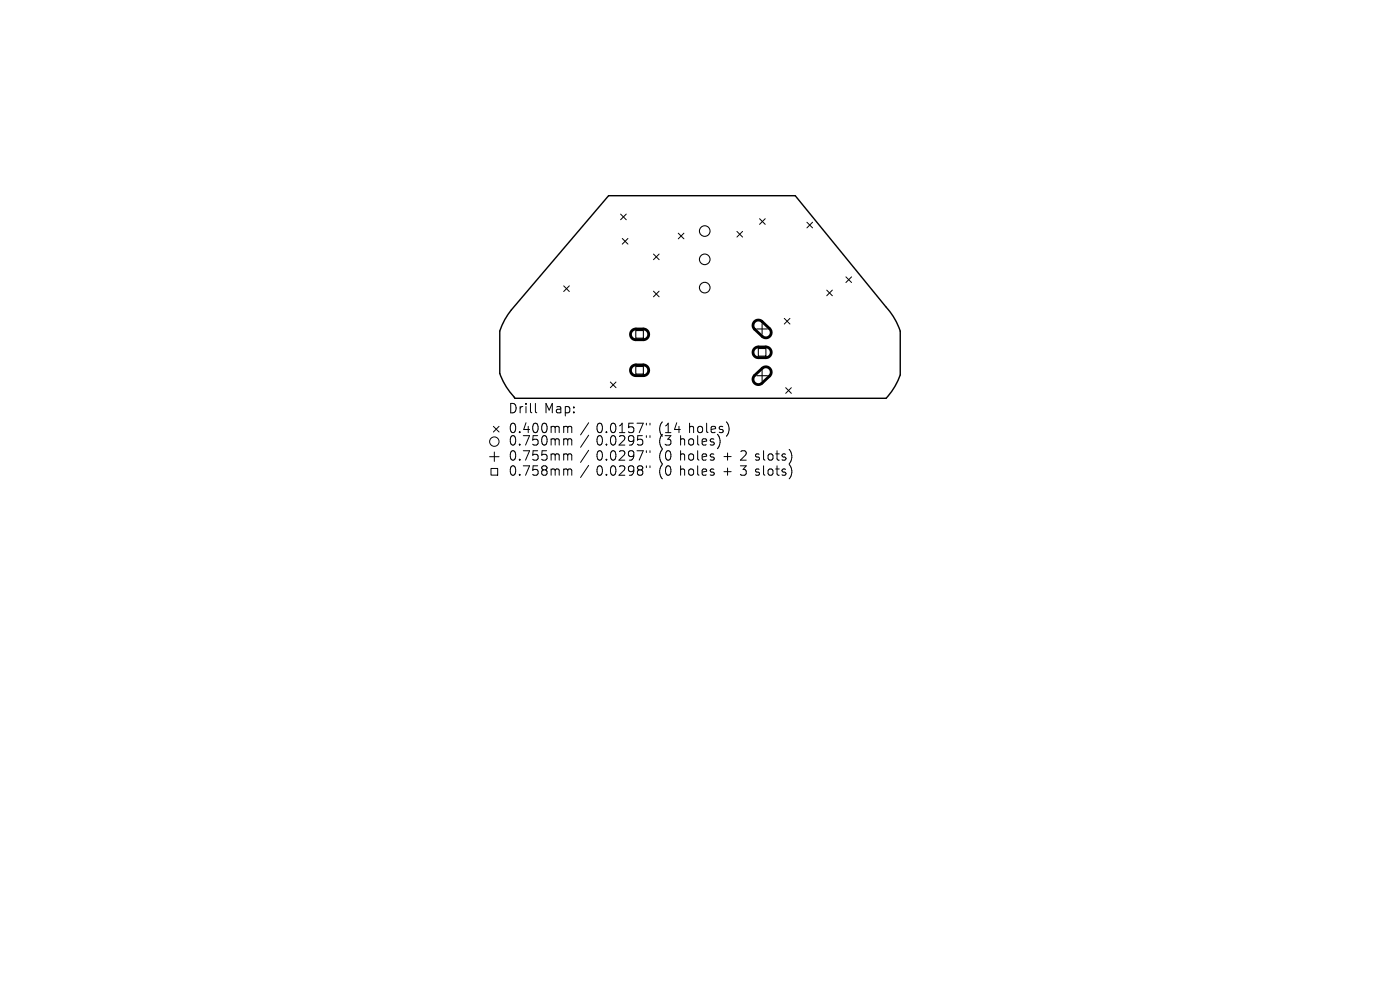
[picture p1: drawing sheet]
<svg xmlns="http://www.w3.org/2000/svg" width="297mm" height="210mm" viewBox="0 0 297 210" stroke-linecap="round" stroke-linejoin="round" font-family="sans-serif">
<defs><g id="words">
<g font-size="2.8">
<text x="107.9" y="88.1">Drill</text>
<text x="115.5" y="88.1">Map:</text>
<text x="107.9" y="92.3">0.400mm</text>
<text x="107.9" y="94.9">0.750mm</text>
<text x="126.5" y="92.3">0.0157&quot;</text>
<text x="126.5" y="94.9">0.0295&quot;</text>
<text x="139.8" y="92.3">(14</text>
<text x="139.8" y="94.9">(3</text>
<text x="144.3" y="94.9">holes)</text>
<text x="146.2" y="92.3">holes)</text>
<text x="107.9" y="98.1">0.755mm</text>
<text x="107.9" y="101.3">0.758mm</text>
<text x="126.5" y="98.1">0.0297&quot;</text>
<text x="126.5" y="101.3">0.0298&quot;</text>
<text x="139.8" y="98.1">(0</text>
<text x="139.8" y="101.3">(0</text>
<text x="144.3" y="98.1">holes</text>
<text x="144.3" y="101.3">holes</text>
<text x="153.6" y="98.1">+</text>
<text x="153.6" y="101.3">+</text>
<text x="157.4" y="98.1">2 slots)</text>
<text x="157.4" y="101.3">3 slots)</text>
</g>
</g></defs>
<path d="M129.1 41.5h39.6l19.2 23.6a14.2 14.2 0 0 1 3.1 5.1v9.3a14.3 14.3 0 0 1-3 5h-78.8l-.2-.3a14.3 14.3 0 0 1-3-5v-9a14.3 14.3 0 0 1 2.5-4.5z" fill="none" stroke="#000" stroke-width=".3"/>
<g fill="none" stroke="#000" stroke-width=".21">
<path d="M131.7 45.4l1.2 1.2M132 50.6l1.2 1.2M132.9 45.4l-1.2 1.2M133.2 50.6l-1.2 1.2M138.6 53.9l1.2 1.2M139.8 53.9l-1.2 1.2M143.9 49.5l1.2 1.2M145.1 49.5l-1.2 1.2M156.3 49.1l1.2 1.2M157.5 49.1l-1.2 1.2M161.1 46.4l1.2 1.2M162.3 46.4l-1.2 1.2"/>
<path d="M171.2 47.1l1.2 1.2M172.4 47.1l-1.2 1.2M179.5 58.7l1.2 1.2M180.7 58.7l-1.2 1.2M119.6 60.6l1.2 1.2M120.8 60.6l-1.2 1.2M138.6 61.8l1.2 1.2M139.8 61.8l-1.2 1.2M166.4 67.5l1.2 1.2M167.6 67.5l-1.2 1.2M175.4 61.5l1.2 1.2M176.6 61.5l-1.2 1.2"/>
<path d="M103.9 96.9h2M104.2 99.4h1.4v1.4h-1.4zM104.7 90.4l1.2 1.2M104.9 95.9v2M105.9 90.4l-1.2 1.2M113.6 85.6v1.7l.3 .3M120.2 90.4l.2 .3M120.2 93.1l.2 .3M120.2 96.3l.2 .3M120.2 99.5l.2 .3M120.4 90.7v1.1M120.4 93.4v1"/>
<path d="M120.4 96.6v1M120.4 99.8v1M120.4 90.7l.3-.3 .5 .1 .1 1.3M120.4 93.4l.3-.3 .5 .1 .1 1.2M120.4 96.6l.3-.3 .5 .1 .1 1.2M120.4 99.8l.3-.3 .5 .1 .1 1.2M124.9 89.7l-1.7 2.6M124.9 92.3l-1.7 2.6M124.9 95.5l-1.7 2.6M124.9 98.7l-1.7 2.6M129.5 81l1.2 1.2M130.7 81l-1.2 1.2"/>
<path d="M137.1 89.8v.4M137.1 92.4v.4M137.1 95.6v.4M137.1 98.8v.4M137.9 89.8v.4M137.9 92.4v.4M137.9 95.6v.4M137.9 98.8v.4M152.8 93.5l-.1 .8M154.6 90.3v1.4M166.7 82.2l1.2 1.2M167.9 82.2l-1.2 1.2"/>
<circle cx="104.9" cy="93.7" r="1"/>
</g>
<g fill="none" stroke="#000" stroke-width=".23">
<path d="M134.9 70.1h1.6v1.6h-1.6zM134.9 77.7h1.6v1.7h-1.6zM160.5 69.8h2.3M160.5 79.7h2.3M160.9 73.9h1.6v1.6h-1.6zM161.7 68.6v2.3M161.7 78.6v2.2"/>
<circle cx="149.5" cy="49" r="1.12"/>
<circle cx="149.5" cy="55" r="1.12"/>
<circle cx="149.5" cy="61" r="1.12"/>
</g>
<path d="M134.1 70.1l.6-.3h1.8a1.14 1.14 0 0 1 1.1 1.1 1.14 1.14 0 0 1-1.1 1.2h-1.6a1.14 1.14 0 0 1-1.1-.7 1.14 1.14 0 0 1 .3-1.3zM134.1 77.7l.6-.3h1.8a1.14 1.14 0 0 1 1.1 1.1 1.14 1.14 0 0 1-1.1 1.2h-1.6a1.14 1.14 0 0 1-1.1-.7 1.14 1.14 0 0 1 .3-1.3zM160.1 68.3a1.13 1.13 0 0 1 1.6-.1l1.6 1.5a1.13 1.13 0 0 1 0 1.6 1.13 1.13 0 0 1-1.6 .1l-1.6-1.5a1.13 1.13 0 0 1 0-1.6zM160.1 73.9l.6-.3h1.8a1.14 1.14 0 0 1 1.1 1.1 1.14 1.14 0 0 1-1.1 1.2h-1.6a1.14 1.14 0 0 1-1.1-.7 1.14 1.14 0 0 1 .3-1.3zM160.1 79.6l1.6-1.5a1.13 1.13 0 0 1 1.6 .1 1.13 1.13 0 0 1 0 1.6l-1.6 1.5a1.13 1.13 0 0 1-1.6-.1 1.13 1.13 0 0 1 0-1.6z" fill="none" stroke="#000" stroke-width=".6"/>
<use href="#words"/>
</svg>
